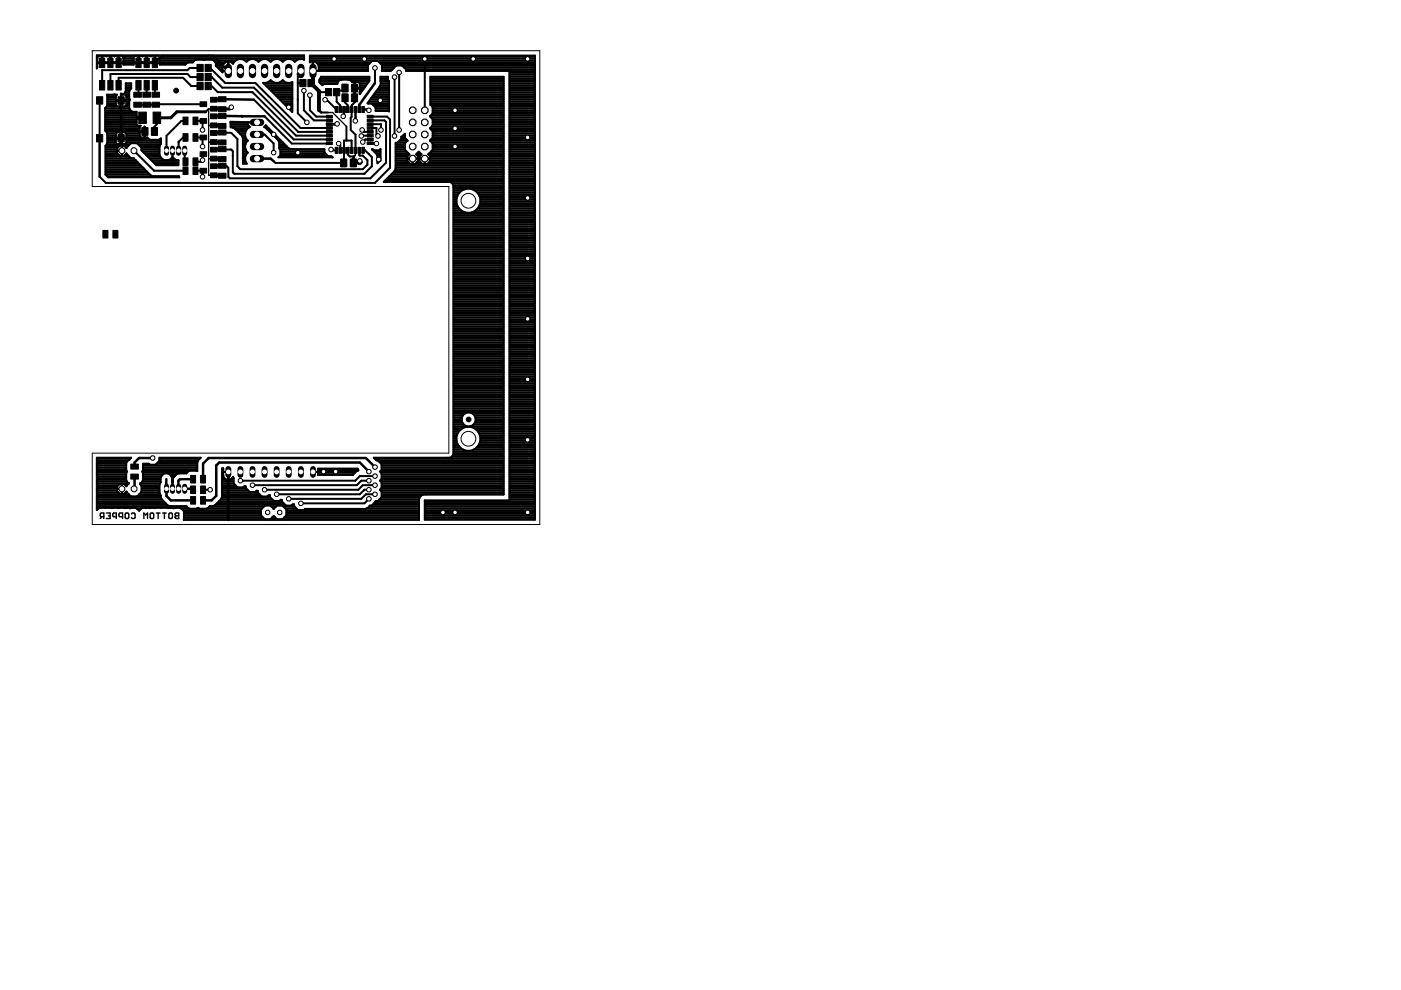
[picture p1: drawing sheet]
<svg xmlns="http://www.w3.org/2000/svg" width="297mm" height="210mm" viewBox="0 0 297 210" stroke-linecap="round" stroke-linejoin="round" font-family="sans-serif">
<g fill="#000" stroke="#000" stroke-width=".3">
<path d="M21.3 109v.4zM21.3 109.4l.1 .2zM21.4 108.8l-.1 .2zM21.4 109.6h.6zM21.6 109.6l-.3 .3zM22 108.8v1.1zM21.4 108.8h.6zM22.6 108.8h.7zM23.3 108.8v1.1zM22.6 109.9h.7zM23 109.4h.3zM23.9 109v.4z"/>
<path d="M23.9 109.4l.2 .2zM24.1 108.8l-.2 .2zM24.1 109.6h.6zM24.7 108.8v1.1zM24.1 108.8h.6zM25.2 109v.4zM25.2 109.4l.2 .2zM25.4 108.8l-.2 .2zM25.4 109.6h.6zM26 108.8v1.1zM25.4 108.8h.6zM26.5 109v.7z"/>
<path d="M26.7 108.8l-.2 .2zM26.7 108.8h.4zM26.5 109.7l.2 .2zM27.1 108.8l.2 .2zM26.7 109.9h.4zM27.3 109v.7zM27.3 109.7l-.2 .2zM28 108.8l-.1 .2zM28 108.8h.4zM27.9 109.7l.1 .2zM28.4 108.8l.2 .2zM28 109.9h.4z"/>
<path d="M28.6 109v.7zM28.6 109.7l-.2 .2zM30.5 108.8v1.1zM30.5 108.8l.4 .4zM31.3 108.8v1.1zM31.3 108.8l-.4 .4zM31.8 109v.7zM32 108.8l-.2 .2zM32 108.8h.4zM31.8 109.7l.2 .2zM32.4 108.8l.2 .2zM32 109.9h.4z"/>
<path d="M32.6 109v.7zM32.6 109.7l-.2 .2zM33.5 108.8v1.1zM33.1 108.8h.8zM34.9 108.8v1.1zM34.5 108.8h.7zM35.8 109v.7zM36 108.8l-.2 .2zM36 108.8h.4zM35.8 109.7l.2 .2zM36.4 108.8l.2 .2zM36 109.9h.4z"/>
<path d="M36.6 109v.7zM36.6 109.7l-.2 .2zM37.1 109v.2zM37.1 109.2l.2 .2zM37.1 109.6v.1zM37.1 109.7l.2 .2zM37.3 108.8l-.2 .2zM37.3 109.4l-.2 .2zM37.3 109.9h.6zM37.9 108.8v1.1zM37.3 108.8h.6zM37.3 109.4h.6z"/>
</g>
<g fill="#000" stroke="#000" stroke-width=".21">
<path d="M21.1 17.1h1.1v2h-1.1zM21.1 12.3h1.1v2h-1.1zM22.9 12.3h1.1v2h-1.1zM22.9 17.1h1.1v2h-1.1zM24.6 17.1h1.1v2h-1.1zM24.6 12.3h1.1v2h-1.1zM28.4 19.6h1.6v1h-1.6zM28.8 17.1h1.1v2h-1.1zM28.8 12.3h1.1v2h-1.1zM30.3 19.6h1.6v1h-1.6zM30.5 12.3h1.1v2h-1.1zM30.5 17.1h1.1v2h-1.1z"/>
<path d="M32.2 19.6h1.6v1h-1.6zM32.3 17.1h1.1v2h-1.1zM32.3 12.3h1.1v2h-1.1zM41.8 17.5h1.3v1.5h-1.3zM41.8 15.6h1.3v1.5h-1.3zM41.8 13.7h1.3v1.5h-1.3zM43.5 17.5h1.3v1.5h-1.3zM43.5 15.6h1.3v1.5h-1.3zM43.5 13.7h1.3v1.5h-1.3zM63.6 16.8h1.3v1.6h-1.3zM65.3 16.8h1.3v1.6h-1.3zM69 18.8h1.3v1.5h-1.3z"/>
<path d="M70.7 18.8h1.3v1.5h-1.3zM72.5 17.9h1.3v1.6h-1.3zM72.5 19.9h1.3v1.6h-1.3zM72.6 17.9h1v1.6h-1zM72.6 19.9h1.1v1.6h-1.1zM74.5 17.9h1.3v1.6h-1.3zM74.5 19.9h1.3v1.6h-1.3zM74.7 17.9h1v1.6h-1zM74.7 19.9h1.1v1.6h-1.1zM20.5 20.5h1.3v1.6h-1.3zM20.5 28.5h1.3v1.6h-1.3zM25 20.5h1.3v1.6h-1.3z"/>
<path d="M25 28.5h1.3v1.6h-1.3zM28.4 21.7h1.6v1h-1.6zM29.4 23.8h1.6v2.4h-1.6zM30.1 27.1h1.3v1.6h-1.3zM30.1 27.1h1.1v1.6h-1.1zM30.3 21.7h1.6v1h-1.6zM32.1 27.1h1.3v1.6h-1.3zM32.2 21.7h1.6v1h-1.6zM32.3 27.1h1v1.6h-1zM32.4 23.8h1.7v2.4h-1.7zM38.8 28.3h1.1v1.7h-1.1zM38.8 33.5h1.1v1.6h-1.1z"/>
<path d="M38.8 24.8h1.1v1.6h-1.1zM38.8 35.4h1.1v1.6h-1.1zM40.9 28.3h1.1v1.7h-1.1zM40.9 33.5h1.1v1.6h-1.1zM40.9 24.8h1.1v1.6h-1.1zM40.9 35.4h1.1v1.6h-1.1zM42.4 28.6h1.4v1.1h-1.4zM42.4 32.2h1.4v1h-1.4zM42.4 25.1h1.4v1h-1.4zM42.4 35.7h1.4v1h-1.4zM42.4 21.6h1.4v1h-1.4zM44.6 29.6h1.4v1h-1.4z"/>
<path d="M44.6 27.7h1.4v1h-1.4zM44.6 33.1h1.4v1h-1.4zM44.6 31.2h1.4v1h-1.4zM44.6 26.1h1.4v1h-1.4zM44.6 24.2h1.4v1h-1.4zM44.6 36.7h1.4v1h-1.4zM44.6 34.7h1.4v1.1h-1.4zM44.6 22.5h1.4v1.1h-1.4zM44.6 20.6h1.4v1.1h-1.4zM46.3 27.6h1.6v1h-1.6zM46.3 29.7h1.6v1h-1.6zM46.3 31.1h1.6v1.1h-1.6z"/>
<path d="M46.3 33.2h1.6v1.1h-1.6zM46.3 24h1.6v1.1h-1.6zM46.3 26.2h1.6v1h-1.6zM46.3 34.6h1.6v1.1h-1.6zM46.3 36.7h1.6v1.1h-1.6zM46.3 20.5h1.6v1.1h-1.6zM46.3 22.6h1.6v1.1h-1.6zM69.2 30.1h1.3v.5h-1.3zM69.2 29.3h1.3v.5h-1.3zM69.2 28.5h1.3v.5h-1.3zM69.2 27.7h1.3v.5h-1.3zM69.2 26.9h1.3v.5h-1.3z"/>
<path d="M69.2 26.1h1.3v.5h-1.3zM69.2 25.3h1.3v.5h-1.3zM69.2 24.4h1.3v.6h-1.3zM71.1 31.2h.5v1.3h-.5zM71.1 22.6h.5v1.3h-.5zM71.9 31.2h.5v1.3h-.5zM71.9 22.6h.5v1.3h-.5zM72.2 33.7h1.3v1.6h-1.3zM72.3 33.7h1.1v1.6h-1.1zM72.7 31.2h.5v1.3h-.5zM72.7 22.6h.5v1.3h-.5zM73.5 31.2h.5v1.3h-.5z"/>
<path d="M73.5 22.6h.5v1.3h-.5zM74.3 33.7h1.3v1.6h-1.3zM74.3 31.2h.5v1.3h-.5zM74.3 22.6h.5v1.3h-.5zM74.4 33.7h1.1v1.6h-1.1zM75.1 31.2h.5v1.3h-.5zM75.1 22.6h.5v1.3h-.5zM75.9 31.2h.6v1.3h-.6zM75.9 22.6h.6v1.3h-.6zM76.7 31.2h.6v1.3h-.6zM76.7 22.6h.6v1.3h-.6zM77.9 24.4h1.2v.6h-1.2z"/>
<path d="M77.9 25.3h1.2v.5h-1.2zM77.9 26.1h1.2v.5h-1.2zM77.9 26.9h1.2v.5h-1.2zM77.9 27.7h1.2v.5h-1.2zM77.9 28.5h1.2v.5h-1.2zM77.9 29.3h1.2v.5h-1.2zM77.9 30.1h1.2v.5h-1.2zM21.8 48.9h1.1v1.6h-1.1zM23.9 48.9h1.1v1.6h-1.1zM27.7 98.4h1.6v1.1h-1.6zM27.7 100.5h1.6v1.1h-1.6zM40.4 100.8h1.1v1.6h-1.1z"/>
<path d="M40.4 103h1.1v1.6h-1.1zM40.4 105.3h1.1v1.6h-1.1zM42.5 100.8h1.1v1.6h-1.1zM42.5 103h1.1v1.6h-1.1zM42.5 105.3h1.1v1.6h-1.1z"/>
<circle cx="64.4" cy="19.2" r=".5"/>
<circle cx="70.8" cy="12.5" r=".5"/>
<circle cx="77.3" cy="12.5" r=".5"/>
<circle cx="79.5" cy="14.4" r=".5"/>
<circle cx="83.7" cy="16.3" r=".5"/>
<circle cx="84.6" cy="15.4" r=".5"/>
<circle cx="90.1" cy="12.5" r=".5"/>
<circle cx="100.3" cy="12.5" r=".5"/>
<circle cx="111.9" cy="12.5" r=".5"/>
<circle cx="25.8" cy="32" r=".66"/>
<circle cx="28.4" cy="32" r=".66"/>
<circle cx="42.9" cy="27.6" r=".5"/>
<circle cx="42.9" cy="34" r=".5"/>
<circle cx="42.9" cy="31.1" r=".5"/>
<circle cx="42.9" cy="37.5" r=".5"/>
<circle cx="49" cy="22.7" r=".5"/>
<circle cx="58" cy="28.5" r=".5"/>
<circle cx="58" cy="32.4" r=".5"/>
<circle cx="61.2" cy="22.7" r=".5"/>
<circle cx="63.1" cy="32.4" r=".5"/>
<circle cx="65.1" cy="26" r=".5"/>
<circle cx="65.7" cy="20.2" r=".5"/>
<circle cx="68.9" cy="21.1" r=".5"/>
<circle cx="70.2" cy="31.7" r=".5"/>
<circle cx="71.5" cy="26.3" r=".5"/>
<circle cx="71.8" cy="30.4" r=".5"/>
<circle cx="72.8" cy="24.7" r=".5"/>
<circle cx="75.3" cy="25.6" r=".5"/>
<circle cx="76.3" cy="34.1" r=".5"/>
<circle cx="76.6" cy="28.8" r=".5"/>
<circle cx="76.8" cy="27.6" r=".5"/>
<circle cx="76.9" cy="30.1" r=".5"/>
<circle cx="78.2" cy="23.4" r=".5"/>
<circle cx="79.8" cy="30.4" r=".5"/>
<circle cx="80.1" cy="28.8" r=".5"/>
<circle cx="80.3" cy="33.8" r=".5"/>
<circle cx="80.6" cy="21.3" r=".5"/>
<circle cx="80.8" cy="27.6" r=".5"/>
<circle cx="83.7" cy="28.8" r=".5"/>
<circle cx="84.6" cy="27.6" r=".5"/>
<circle cx="87.5" cy="31.1" r=".76"/>
<circle cx="87.5" cy="23.4" r=".76"/>
<circle cx="87.5" cy="28.5" r=".76"/>
<circle cx="87.5" cy="33.6" r=".76"/>
<circle cx="87.5" cy="26" r=".76"/>
<circle cx="90.1" cy="26" r=".76"/>
<circle cx="90.1" cy="28.5" r=".76"/>
<circle cx="90.1" cy="33.6" r=".76"/>
<circle cx="90.1" cy="31.1" r=".76"/>
<circle cx="90.1" cy="23.4" r=".76"/>
<circle cx="96.5" cy="23.4" r=".5"/>
<circle cx="96.5" cy="31.1" r=".5"/>
<circle cx="96.5" cy="27.2" r=".5"/>
<circle cx="111.9" cy="29.1" r=".5"/>
<circle cx="111.9" cy="54.8" r=".5"/>
<circle cx="111.9" cy="42" r=".5"/>
<circle cx="111.9" cy="67.6" r=".5"/>
<circle cx="32.4" cy="97.1" r=".5"/>
<circle cx="68.6" cy="100" r=".5"/>
<circle cx="71.2" cy="100" r=".5"/>
<circle cx="78.2" cy="100" r=".5"/>
<circle cx="79.5" cy="99" r=".5"/>
<circle cx="111.9" cy="93.3" r=".5"/>
<circle cx="111.9" cy="80.4" r=".5"/>
<circle cx="25.8" cy="103.7" r=".66"/>
<circle cx="28.4" cy="103.7" r=".66"/>
<circle cx="44.6" cy="103.8" r=".5"/>
<circle cx="51" cy="101.9" r=".5"/>
<circle cx="53.5" cy="102.9" r=".5"/>
<circle cx="56.1" cy="103.8" r=".5"/>
<circle cx="56.7" cy="108.6" r=".5"/>
<circle cx="58.7" cy="104.8" r=".5"/>
<circle cx="59.3" cy="108.6" r=".5"/>
<circle cx="61.2" cy="105.8" r=".5"/>
<circle cx="63.8" cy="106.7" r=".5"/>
<circle cx="78.2" cy="103.8" r=".5"/>
<circle cx="78.2" cy="105.8" r=".5"/>
<circle cx="78.2" cy="101.9" r=".5"/>
<circle cx="79.5" cy="100.9" r=".5"/>
<circle cx="79.5" cy="102.9" r=".5"/>
<circle cx="79.5" cy="104.8" r=".5"/>
<circle cx="93.9" cy="108.6" r=".5"/>
<circle cx="96.5" cy="108.6" r=".5"/>
<circle cx="111.9" cy="108.6" r=".5"/>
</g>
<g fill="#000" stroke="#000" stroke-width=".21">
<path d="M19.6 10.8h94.8zM114.4 10.8v100.4zM19.6 10.8v28.7zM19.6 39.5h75.6zM19.6 96.1h75.6zM95.2 39.5v56.6zM19.6 96.1v15.1zM19.6 111.2h94.8z"/>
<circle cx="37.3" cy="19.2" r=".51"/>
<circle cx="99.4" cy="88.9" r=".51"/>
</g>
<g fill="#000" stroke="#000" stroke-width=".63">
<path d="M33.3 25h2.9zM36.2 25l1.3-1.3zM43.1 36v.2zM37.5 23.7h6.1zM45.4 37.2l1.7 .1zM45.4 33.7h1.7zM45.4 30.1l1.7 .1zM45.4 26.6l1.7 .1zM45.4 31.7l1.7-.1zM45.4 23.1l1.7 .1zM45.4 28.2l1.7-.1zM45.4 21.1l1.7-.1z"/>
<path d="M45.4 24.6h1.7zM45.4 35.2l1.7-.1zM47.1 23.2l1.6-.1zM49 22.7l-.3 .4z"/>
</g>
<path d="M44.2 33.6v3.6zM44.2 30.1v3.5zM44.2 26.6v3.5zM44.2 23.1v3.5zM44.2 23.1h1.2zM69.6 23.9h.9zM70.5 23.9l2.9 2.9zM75.3 33l.1-.1zM75.4 31.9v1z" fill="#000" stroke="#000" stroke-width=".28"/>
<path d="M44.2 37.2h1.1zM44.2 33.7h1.2zM44.2 30.1h1.2zM44.2 26.6h1.1z" fill="#000" stroke="#000" stroke-width=".32"/>
<g fill="#000" stroke="#000" stroke-width=".42">
<path d="M20.5 11.7v2.8zM20.5 11.7h44zM20.5 12h.2zM20.6 12.1v1.1zM20.6 13.2h1zM20.6 13.4v.9zM20.6 14.3l-.1 .2zM20.9 11.8l-.3 .3zM21.6 11.8v1.4zM20.9 11.8h.7zM21.6 13.2v.2zM20.6 13.4h1z"/>
<path d="M21.6 13.2h.1zM21.6 12.8h.1zM21.6 12.4h.1zM21.6 12h.1zM21.7 14.9h18.1zM21.7 14.9v3.2zM21.7 13.2v.2zM21.7 13.2h.7zM21.7 11.8v1.4zM22.4 13.2h.9zM21.7 13.4h.7zM21.7 11.8h.7z"/>
<path d="M22.4 11.8l.1 .2zM22.6 11.8l-.1 .2zM23.3 13.2v.2zM22.4 13.4h.9zM23.3 11.8v1.4zM22.6 11.8h.7zM23.3 13.2h.2zM23.3 12.8h.2zM23.3 12.4h.2zM23.3 12h.2zM23.4 15.7v2.4zM23.4 15.7h16.4z"/>
<path d="M23.5 13.2v.2zM23.5 13.2h.9zM23.5 11.8v1.4zM23.5 11.8h.7zM24.2 11.8l.1 .2zM24.4 11.8l-.1 .2zM23.5 13.4h.9zM24.4 13.2h.7zM25.1 13.2v.2zM24.4 13.4h.7zM25.1 11.8v1.4zM24.4 11.8h.7z"/>
<path d="M25.1 13.2h.1zM25.1 12.8h.1zM25.1 12.4h.1zM25.1 12h.1zM25.1 16.5h13.7zM25.1 16.5v1.6zM25.2 13.2v.2zM25.2 13.2h1zM25.2 11.8v1.4zM25.2 11.8h.7zM26.1 12h2.3zM26.2 13.4v.3z"/>
<path d="M25.2 13.4h1zM26.2 12.1v1.1zM25.9 11.8l.3 .3zM26.2 13.6h2.1zM26.2 13.2h2.1zM26.2 12.8h2.1zM26.2 12.4h2.1zM26.2 19.9l.3-.3zM26.7 19.3l-.2 .3zM26.5 19.6h.9zM26.7 17.7v1.6zM26.7 17.7h1.1z"/>
<path d="M26.7 19.2h.7zM26.7 18.9h1zM26.7 18.5h1.1zM26.7 18.1h1.1zM27.4 19.4v1.4zM27.5 19l-.1 .4zM27.8 17.7v1zM27.8 18.7l-.3 .3zM28.3 12.1v1.1zM28.3 13.2h1zM28.3 13.4v.3zM26.2 13.7h2.1z"/>
<path d="M28.6 11.8l-.3 .3zM29.3 11.8v1.4zM28.6 11.8h.7zM29.3 13.2v.2zM28.3 13.4h1zM29.3 13.2h.1zM29.3 12.8h.1zM29.3 12.4h.1zM29.3 12h.1zM29.4 13.2v.2zM29.4 13.2h.7zM29.4 11.8v1.4z"/>
<path d="M30.1 13.2h.9zM29.4 13.4h.7zM29.4 11.8h.7zM30.1 11.8l.1 .2zM30.4 11.8l-.2 .2zM31 13.2v.2zM30.1 13.4h.9zM31 11.8v1.4zM30.4 11.8h.6zM31 13.2h.2zM31 12.8h.2zM31 12.4h.2z"/>
<path d="M31 12h.2zM31.2 13.2v.2zM31.2 13.2h.9zM31.2 11.8v1.4zM31.2 11.8h.6zM31.8 11.8l.2 .2zM32.1 11.8l-.1 .2zM31.2 13.4h.9zM32.1 13.2h.7zM32.8 13.2v.2zM32.1 13.4h.7zM32.8 11.8v1.4z"/>
<path d="M32.1 11.8h.7zM32.8 13.2h.1zM32.8 12.8h.1zM32.8 12.4h.1zM32.8 12h.1zM32.9 13.2v.2zM32.9 13.2h1zM32.9 11.8v1.4zM32.9 11.8h.7zM33.8 12h30.7zM32.9 13.4h1zM33.9 12.1v1.1z"/>
<path d="M33.6 11.8l.3 .3zM33.9 13.4v.3zM33.9 13.6h5.5zM33.9 13.2h7zM33.9 12.8h7.4zM33.9 12.4h30.6zM38.8 16.5l1.8 1.7zM33.9 13.7h5.4zM39.6 13.4l-.3 .3zM39.8 15.7l.6 .6zM39.8 14.9l.4-.5zM39.6 13.4l.4-.2z"/>
<path d="M40.2 14.4h2.2zM40.4 16.3h1.3zM40.6 18.2h1.8zM40 13.2h.9zM40.9 13.1v.1zM41.2 12.8l-.3 .3zM41.2 12.8l.4-.1zM41.7 16.3h.7zM41.6 12.7h1.7zM44.1 14.4h.5zM44.1 18.2h.8zM44.6 14.4l3.2 3.2z"/>
<path d="M44.9 16.3l2.2 2.3zM44.9 18.2l1.3 1.3zM43.3 12.7h1.7zM45.3 12.8h4.7zM45 12.7l.3 .1zM45.3 12.8l.3 .3zM45.7 13.2h2.1zM45.8 13.5v.4zM45.6 13.1l.2 .4zM45.8 13.9h1.4zM45.8 13.6h1.6zM46.1 14.3h1.1z"/>
<path d="M46.2 19.5h7.3zM46.5 14.7h.7zM46.9 15.1h1.4zM47.1 18.6h6.7zM47.2 14v1zM47.2 15h1.1zM47.2 15.1v.2zM45.8 13.9l1.4 1.4zM47.4 13.6l-.2 .4zM47.7 13.2l-.3 .4zM47.8 17.6h6.4zM47.7 13.2l.5-.2z"/>
<path d="M48.3 13v2zM48.2 13h.1zM47.2 15.1h1.1zM48.5 13v2zM48.5 13h.1zM49 13.2h.6zM48.6 13l.5 .2zM49.1 13.2l.3 .3zM49.5 13.3l-.1 .2zM50 12.8l-.5 .5zM50 12.8l.6-.3zM50.6 12.5h.7z"/>
<path d="M51.3 12.5l.7 .3zM52 12.8h.5zM52 12.8l.3 .3zM52.5 12.8l-.2 .3zM52.5 12.8l.7-.3zM53.5 19.5l9.3 9.3zM53.8 18.6l9.4 9.4zM53.2 12.5h.7zM54.2 17.6l9.5 9.5zM53.9 12.5l.6 .3zM54.5 12.8h.6zM54.5 12.8l.3 .3z"/>
<path d="M55.1 12.8l-.3 .3zM55.1 12.8l.7-.3zM55.8 17.6h.7zM55.9 17.7h6.1zM56.3 18.1h5.7zM56.5 17.6l.6-.3zM55.8 12.5h.7zM56.7 18.5h5.3zM57 17.3h.8zM57.1 17.3l.3-.3zM56.5 12.5l.6 .3zM57.1 18.9h4.9z"/>
<path d="M57.1 12.8h.6zM57.4 17l.3 .3zM57.1 12.8l.3 .3zM57.5 19.2h4.5zM57.7 17.3l.6 .3zM57.7 12.8l-.3 .3zM57.8 19.6h4.2zM58.3 17.6h.7zM57.7 12.8l.6-.3zM59 17.6l.6-.3zM58.3 12.5h.7zM59.5 17.3h.8z"/>
<path d="M59.6 17.3l.3-.3zM59 12.5l.6 .3zM59.6 12.8h.6zM59.9 17l.3 .3zM59.6 12.8l.3 .3zM60.2 17.3l.7 .3zM60.2 12.8l-.3 .3zM60.9 17.6h.7zM60.2 12.8l.7-.3zM61.6 17.6l.4-.2zM60.9 12.5h.7zM62 17.4v.4z"/>
<path d="M62 17.8v3.1zM61.6 12.5l.6 .3zM62.2 12.8h.6zM62.2 12.8l.3 .3zM62.8 12.8l-.3 .3zM63.1 15.7v1.9zM63.1 17.6h1.1zM62.8 12.8l.6-.3zM63.4 12.5h.7zM64.4 19.2v4.2zM64.5 11.7v1zM64.1 12.5l.4 .2z"/>
<path d="M65.7 11.8v1.4zM65.7 11.8h47.7zM65.7 12.8h47.7zM65.7 12.4h47.7zM65.7 12h47.7zM65.7 13.2l.4-.2zM66.3 13v2zM66.1 13h.2zM66.4 17.5v.6zM66.4 13v2zM66.4 15h1.2zM66.4 13h.2z"/>
<path d="M66.9 13.2h11.7zM66.6 13l.5 .2zM67.4 13.6h10.9zM67.1 13.2l.3 .4zM67.5 13.9h10.5zM67.6 14v1zM67.4 13.6l.2 .4zM67.6 14.7h10.4zM67.6 14.3h10.4zM67.6 19.5h2.1zM67.7 16.9v.4zM67.7 16.9l.1-.1z"/>
<path d="M67.7 17.3h3.9zM67.7 17h4.4zM67.7 17.3l.1 .1zM68.1 16.3l-.3 .5zM67.9 16.6h10.4zM68 17.7h3.5zM68.1 16.3h10.2zM67.8 17.5l.5 .6zM68.5 17.9l-.2 .2zM68.5 17.9l.3-.1zM68.8 17.8h1.7zM71.4 19.2v.4z"/>
<path d="M71.4 19.2h1.7zM71.5 17.7v.1zM70.5 17.8h1zM71.7 17.3l-.2 .4zM71.9 17l-.2 .3zM71.9 17l.4-.1zM73.1 18.7v.5zM72.9 18.4l.3 .3zM72.4 16.9h1.4zM73.8 16.9h.2zM74.2 17h4.1zM74 16.9l.4 .1z"/>
<path d="M74.4 17l.2 .3zM74.6 17.3h3.6zM75.2 18.8v.7zM75.2 17.4v1.1zM74.7 17.4h.5zM75.3 18.8v1.1zM75.3 17.4v1.1zM75.3 19.9v.7zM75.3 18.6v.1zM75.3 18.6h.9zM75.3 17.4h.6zM75.3 18.7h.9z"/>
<path d="M76.3 19.7v.3zM76.3 18.8v.9zM76.3 17.7v.8zM76 17.4l.3 .3zM76.3 19.6h.2zM76.3 19.2h.5zM76.3 18.9h.8zM76.3 18.5h1zM76.3 18.1h1.3zM76.3 17.7h1.6zM78 13.8v1.2zM66.4 15h11.6z"/>
<path d="M78.3 16.3v.8zM78.3 17.1l-2 2.9zM78.9 12.9l-.9 .9zM79.5 14.4v3.2zM79.6 19.6h2.9zM79.8 19.2h2.7zM78.9 12.9h1.2zM80.1 18.9h2.4zM80.4 13.2h33zM80.4 18.5h2.1zM80.8 17.7l-.2 .4zM80.6 18.1h1.9z"/>
<path d="M80.7 16.3v.9zM80.7 16.3h1.5zM80.7 17h1.6zM80.7 16.6h1.5zM80.7 17.3h1.8zM80.7 17.7h1.8zM80.8 13.6h32.6zM80.7 17.2l.1 .5zM81 13.8v1.2zM80.1 12.9l.9 .9zM81 14.7h2.2zM81 14.3h2.6z"/>
<path d="M81 13.9h2.9zM82.2 16.3v.6zM82.2 16.9l.3 .3zM82.5 17.2v6.4zM80.9 15h1.9zM83 14.8l-.2 .2zM83.7 16.3v12.5zM84 13.9l-.9 .9zM84.6 15.4v12.2zM84 13.9h1.2zM85.3 13.9h28.1zM85.7 14.3h27.7z"/>
<path d="M86 14.7h27.4zM86.1 14.8v.2zM85.2 13.9l.9 .9zM90.1 12.5v10.9zM91.2 16.3h15.6zM91.2 19.6h15.6zM91.2 19.2h15.6zM91.2 18.9h15.6zM91.2 18.5h15.6zM91.2 18.1h15.6zM91.2 17.7h15.6zM91.2 17.3h15.6z"/>
<path d="M91.2 17h15.6zM91.2 16.6h15.6zM106.8 16.3v88.6zM86.1 15h21.9zM108 19.6h5.4zM108 19.2h5.4zM108 18.9h5.4zM108 18.5h5.4zM108 18.1h5.4zM108 17.7h5.4zM108 17.3h5.4zM108 17h5.4z"/>
<path d="M108 16.6h5.4zM108 16.2h5.4zM108 15.8h5.4zM108 15.5h5.4zM108 15.1h5.4zM113.4 11.8v98.4zM21.1 37.5l1.3 1.3zM21.1 21.3v8zM22.3 22.9v4.8zM22.3 27.6h7.3zM22.3 27.2h7.3zM22.3 26.8h7.4z"/>
<path d="M22.3 26.4h6.7zM22.3 26.1h6.7zM22.3 25.7h6.7zM22.3 25.3h6.7zM22.3 24.9h7.7zM22.3 24.5h6.7zM22.3 24.2h6.7zM22.3 23.8h6.7zM22.3 23.4h5.4zM22.3 23h5.1zM22.3 22.9l.3-.3zM22.4 30.9v6.1z"/>
<path d="M22.6 30.6l-.2 .3zM22.4 37h9.4zM22.4 36.6h9zM22.4 36.3h8.7zM22.4 35.9h8.3zM22.4 35.5h7.9zM22.4 35.1h7.5zM22.4 34.8h7.1zM22.4 34.4h6.8zM22.4 34h6.4zM22.4 33.6h6zM22.4 33.2h5.1z"/>
<path d="M22.4 32.9h2.8zM22.4 32.5h2.4zM22.4 32.1h2.4zM22.4 31.7h2.4zM22.4 31.3h2.5zM22.4 31h2.9zM22.4 38.8h57.1zM22.6 27.9h7.1zM22.8 30.3l-.2 .3zM22.3 27.7l.3 .3zM22.8 22.3l-.2 .3zM22.6 22.6h4.8z"/>
<path d="M22.6 20.1h1.6zM22.6 30.6h4.9zM22.8 28.3v2zM22.6 28l.2 .3zM22.8 20.3v2zM22.6 20.1l.2 .2zM22.8 37.4h15.1zM22.8 30.2h1.8zM22.8 29.8h1.8zM22.8 29.5h1.8zM22.8 29.1h1.8zM22.8 28.7h1.8z"/>
<path d="M22.8 28.3h1.8zM22.8 22.3h1.8zM22.8 21.9h1.8zM22.8 21.5h1.8zM22.8 21.1h1.8zM22.8 20.7h1.8zM22.8 20.4h1.8zM22.4 37l.5 .6zM24.2 20.1l.1-.1zM24.3 20l.1 .1zM24.4 20.1h.4zM24.6 20.3v.9z"/>
<path d="M24.6 21.2h.9zM24.6 21.4v.9zM24.6 22.3l.2 .2zM24.6 28.3v.9zM24.6 29.2h.9zM24.6 29.4v.9zM24.6 30.3l.2 .3zM24.8 31.5v.5zM24.8 32h1zM24.8 32v.4zM24.8 32.4l.6 .6zM24.6 20.3l.2-.2z"/>
<path d="M24.8 22.5h.7zM24.8 28.1l-.2 .2zM24.8 30.6h.7zM25.4 33h.4zM25.4 30.9l-.6 .6zM25.5 21.2v.2zM24.6 21.4h.9zM25.5 21.4v1.1zM25.5 21.4h.3zM25.5 28.1v1.1zM24.8 28.1h.7zM25.5 29.2v.2z"/>
<path d="M24.6 29.4h.9zM25.5 29.4v1.2zM25.5 29.4h.3zM25.5 30.2h.3zM25.5 29.8h.3zM25.5 29.5h.3zM25.5 29.1h.3zM25.5 28.7h.3zM25.5 28.3h.3zM25.5 22.3h.3zM25.5 21.9h.3zM25.5 21.5h.3z"/>
<path d="M25.8 21.4v1.1zM25.8 22.5h.7zM25.8 21.2v.2zM25.8 21.2h1zM25.8 29.2v.2zM25.8 29.2h1zM25.8 28.1v1.1zM25.5 29.2h.3zM25.8 29.4v1.2zM25.8 30.6h.7zM25.8 32v1zM25.8 33h.5z"/>
<path d="M25.8 30.9v1.1zM25.4 30.9h.4zM25.9 20l.3-.1zM26.1 20h1.3zM26.3 33l.5-.5zM25.8 30.9h.5zM26.4 31h.8zM26.5 32.9h.6zM26.5 22.5l.3-.2zM25.9 20h.6zM25.8 28.1h.7zM26.5 30.6l.3-.3z"/>
<path d="M26.8 28.3h2.8zM26.8 21.4v.9zM25.8 21.4h1zM26.8 20.3v.9zM26.5 20l.3 .3zM25.8 29.4h1zM26.8 28.3v.9zM26.5 28.1l.3 .2zM26.8 29.4v.9zM26.8 30.2h7.3zM26.8 29.8h7.3zM26.8 29.5h4.7z"/>
<path d="M26.8 29.1h3zM26.8 28.7h2.8zM26.8 22.3h.6zM26.8 21.9h.6zM26.8 21.5h.6zM26.8 21.1h.7zM26.8 20.7h.6zM26.8 20.4h.6zM26.8 32.6l.9 .9zM26.3 30.9l.5 .5zM27.4 20.8l.1 .3zM27.4 21.5v1.4z"/>
<path d="M27.4 22.9l.1 .4zM27.5 21.1l-.1 .4zM27.5 23.3l.3 .3zM27.7 33.5h.6zM27.7 30.4l-.9 .9zM27.8 23.6l.4 .1zM28.2 23.7h.8zM28.3 33.5l3.7 3.7zM28.4 32l4.3 4.2zM29 23.7v1.1zM29 24.8h1zM29 25.2v1.2z"/>
<path d="M29 26.4l.2 .2zM27.7 30.4h1.4zM29.2 22.2h1.9zM29.2 20.1h.2zM29.2 26.6h.6zM29.3 30.6h4.7zM29.4 18.1v2zM29.6 26.9v.8zM29.6 28v.9zM29.6 28.9l.3 .2zM29.7 31h4.2zM29.7 27.8h.9z"/>
<path d="M29.8 26.6l-.2 .3zM29.9 29.1h.7zM30 31.3v.6zM29.1 30.4l.9 .9zM30 31.7h3.8zM30 31.3h3.8zM30 24.8v.4zM29 25.2h1zM30.2 32.1h3.6zM29.7 27.9h.9zM30.6 32.5h3.2zM30.6 28v1.1z"/>
<path d="M30.6 26.8v.9zM30.6 26.8l.1 .2zM30.7 28v1.1zM30.7 29.1h.2zM30.7 27v.7zM30.9 29.1h.3zM31 32.9h2.8zM31.1 22.2h1.3zM31.1 18.1v2zM31.3 29.2l.2 .3zM31.4 33.2h2.6zM31.5 29.5l.4 .2z"/>
<path d="M31.7 33.6h2.6zM31.9 29.7h1.7zM32 37.2l.4 .2zM32.1 34h5.7zM32.4 22.2h.6zM32.4 22.1h10.7zM32.4 37.4h.5zM32.5 34.4h5.3zM32.7 36.2h6.6zM32.7 26.9v1zM32.8 18.1v2zM32.9 34.8h4.9z"/>
<path d="M32.9 37.4h5zM32.8 20.1h.2zM30 31.9l3.1 3.1zM33.3 25h1zM33.3 26.4l-.6 .5zM33.3 25v1.4zM33.6 29.7l.4-.2zM33.8 31.1v1.7zM33.8 32.8l.2 .5zM34 29.5l.1-.2zM34 29.5h.1zM34 30.6l-.2 .5z"/>
<path d="M34 33.3l.5 .5zM34.1 29.3v1.2zM34.1 30.5l-.1 .1zM34.5 33.8l.5 .2zM35 34h.6zM35.3 28.8l3.2-3.2zM35.3 28.8v3.1zM35.6 34l.6-.2zM36.2 33.8l.2-.3zM36.3 33.6h.6zM36.4 33.5h.2zM36.6 33.3v.2z"/>
<path d="M36.6 33.5h.1zM36.6 31.9v2.7zM36.7 33.5l.3 .3zM37 33.8l.6 .2zM37.6 34h.2zM37.8 34v1zM33.1 35h4.7zM37.9 30.1l.9-1zM37.9 30.1v1.8zM37.9 37.4l.1 .2zM22.9 37.6h15.1zM38.5 25.6h.8z"/>
<path d="M38.8 29.1h.5zM39.2 31.9v2zM39.2 33.9h.1zM39.3 33.9v.4zM41.4 36.2h1.1zM41.4 34.3h1.2zM41.4 25.6h1.2zM42.6 25.6h.5zM42.9 29.7v1.4zM43.1 29.1l-.2 .6zM42.9 33.2v.8zM43.1 32.7l-.2 .5z"/>
<path d="M42.9 34l-.3 .3zM42.9 26v1.6zM42.6 25.6l.3 .4zM42.9 36.7v.8zM43.1 36.2l-.2 .5zM42.5 36.2l.4 .5zM41.4 29.1h1.7zM44.2 23.1l-.6 .6zM47.1 31.7h1.9zM47.1 35.2h1zM48.1 35.2l.3 .4zM48.4 37.5l.3 .3z"/>
<path d="M48.4 35.6v1.9zM48.7 37.8h29.8zM48.9 25.8l2.1 .1zM48.9 26v1zM48.9 25.8v.2zM48.9 26.8h4zM48.9 26.4h3.7zM48.9 26.1h3.6zM47.1 28.1l1.9 .1zM49 31.7l.4 .3zM48.9 27h.1zM49 27h.3z"/>
<path d="M49.4 33v3.5zM49.4 36.5l.3 .4zM49.4 32v1zM49.3 27l.2 .1zM49.7 36.9h27.3zM49.5 27.1l.2 .1zM49.7 27.2h2.9zM49.7 27.2l.2 .1zM50.1 27.6h2.1zM49 28.2l1.3 1.3zM50.3 29.5v5.7zM50.5 27.9h1.6z"/>
<path d="M50.3 35.2l.4 .4zM50.8 28.3h1.2zM51 35.9h25.2zM50.7 35.6l.3 .3zM49.9 27.3l1.1 1.2zM51.1 25.9h.4zM51.2 28.7h.8zM51 28.5l.3 .3zM51.4 29.1h.7zM51.5 29.2v5.5zM51.3 28.8l.2 .4zM51.5 34.4h.6z"/>
<path d="M51.5 34h.5zM51.5 33.6h.5zM51.5 33.2h.5zM51.5 32.9h.7zM51.5 32.5h.9zM51.5 32.1h.8zM51.5 31.7h.6zM51.5 31.3h.5zM51.5 31h.5zM51.5 30.6h.5zM51.5 30.2h.7zM51.5 29.8h1z"/>
<path d="M51.5 29.5h.7zM51.5 25.9h2.9zM52 28.2v.7zM52 28.9l.2 .6zM52 30.7v.7zM52 31.4l.2 .7zM52 33.3v.7zM52 34l.2 .6zM52.2 27.5l-.2 .7zM52.2 29.5l.3 .3zM52.2 30.1l-.2 .6zM52.2 32.1l.3 .3z"/>
<path d="M52.2 32.7l-.2 .6zM52.2 34.6l.1 .1zM51.5 34.7h.8zM52.5 26v.2zM52.5 26.2l.2 .4zM52.2 30.1l.3-.3zM52.5 32.4l-.3 .3zM52.7 26.6l.3 .3zM52.2 27.5l.5-.5zM52.7 27l.3-.1zM53.8 21.1l8.5 8.5zM52.5 26h1.9z"/>
<path d="M54.5 28.5h1.6zM56 26.9l.3-.3zM56.1 24.7l5.8 5.7zM56.1 28.5l.3 .3zM56.1 26.8h.5zM56 26.9l.3 .1zM56.3 26.6l4.9 4.8zM56.4 27.2h.6zM56.4 28.8l1.6 1.6zM56.3 27l.4 .5zM56.8 27.6h.5zM56.8 27.5l.3 .3z"/>
<path d="M57.2 27.9h.5zM57.1 27.8l.3 .4zM57.6 28.3h.5zM58 28.7h.5zM58 30.4v2zM58.2 20h3.8zM58.3 29.1h.5zM58.1 34.2l.3 .3zM58.6 20.4h3.4zM58.7 29.5h.5zM59 20.7h3zM57.4 28.2l1.6 1.6z"/>
<path d="M59 33.4l.5-.4zM59.1 29.8h.5zM59.2 33.2h11.2zM59.2 30.7v.8zM59.2 30.2v.5zM59 29.8l.2 .4zM59.2 31.3h1.9zM59.2 31h1.5zM59.2 30.6h1.1zM59.2 30.2h.8zM59.4 21.1h2.6zM59.4 31.7h9.4z"/>
<path d="M59.5 31.8v1.2zM59.2 31.5l.3 .3zM59.5 32.9h9.8zM59.5 32.5h9.4zM59.5 32.1h9.3zM59.7 21.5h2.3zM60.1 21.9h1.9zM60.5 22.3h1.5zM60.9 22.6h1.1zM61.2 31.4l.4 .2zM61.3 23h.7zM61.6 31.6h.5z"/>
<path d="M61.6 23.4h.4zM61.9 30.4h7.9zM62 20.9v2.8zM55.8 17.6l6.2 6.1zM62.1 31.6h6.7zM62.3 29.6h7.5zM62.8 28.8h7zM63.1 17.6v3.5zM63.1 21.1v2.9zM63.2 28h6.6zM63.7 27.1h6.1zM64.4 23.4l2.2 2.1z"/>
<path d="M63.1 24l2 2zM65.7 23.4l1.4 1.3zM65.7 20.2v3.2zM66.6 25.5h3.2zM67.1 24.7h2.7zM68.1 23.9h1.5zM68.8 32.3l.8 .8zM68.8 31.6v.7zM68.9 21.1h.4zM69.3 21.1l2 2.1zM69.6 33.1h.7zM70.3 33.1l.2 .3z"/>
<path d="M70.4 31.9h.9zM70.2 31.7l.2 .2zM59 33.4h11.5zM71.4 19.6v2zM72.1 30.8v1.1zM71.8 30.4l.3 .4zM72.1 22.3v.9zM71.4 21.6l.7 .7zM72.3 34.4l.6 .1zM58.4 34.5h14.5zM72.9 29.8v2.1zM72.9 31.9v2.6z"/>
<path d="M73.2 20.7v1zM73.2 21.7l.5 .6zM73.4 26.8v3zM73.4 29.8h1.1zM72.9 29.8h.5zM73.7 22.3v.9zM73.7 31.9v.9zM73.7 32.8l.4 .4zM74.5 24.8l-.1 .2zM74.4 25v2.6zM74.5 29.8v2.1zM74.5 22.4v.8z"/>
<path d="M74.5 22.4l.8-.8zM74.5 23.2v1.6zM74.9 33.5v.9zM74.9 33.5h.1zM74.9 34.4h.1zM74.9 34h.1zM74.9 33.6h.1zM74.1 33.2h.9zM75 34.5h.9zM75 33.5v.9zM75 33.2v1.3zM75.1 33.2l.2-.2z"/>
<path d="M75.2 18.7v2zM75.2 19.5v1.1zM75.3 20.9v.7zM75.2 20.7l.1 .2zM75.4 28.6v3.3zM74.4 27.6l1 1zM75 34.6h.9zM76 34.2v.2zM76 34.4h.6zM76.1 34.2h.3zM76.2 31.9v1zM76.2 35.9h.7z"/>
<path d="M76.2 32.9l.1 .1zM76 34.7h.4zM76.4 34.2l.3 .2zM76.6 28.8h1.9zM76.7 34.4l-.3 .3zM76.8 27.6l.4 .4zM76.3 33h.6zM76.9 35.9l1-1zM76.9 30.1l.6-.5zM77 36.9h.3zM77.2 28h1.3zM78.8 35.2l-1.5 1.7z"/>
<path d="M77 31.9h.4zM77.5 29.6h1zM76.9 33l1 1zM77.9 34v.9zM80.6 18.1l-2.7 3.8zM78 21.9h4.5zM77.9 21.9h.1zM77.4 31.9l.8 .8zM78.2 21.5h4.3zM78.5 21.1h4zM78.5 37.8l3.4-3.3zM78.7 20.7h3.8z"/>
<path d="M78 21.9h.8zM78.2 32.7l.6 .6zM78.8 33.3v1.9zM78.8 31.7h.2zM78.9 31.7h.2zM79 31.7l.2 .2zM79 20.4h3.5zM79.1 22.3h3.4zM79.2 31.9h1.2zM79.3 20h3.2zM79.3 32.1h1.4zM79.5 22.6h3z"/>
<path d="M82.7 35.6l-3.2 3.2zM78.9 31.7l.6 .6zM78.8 21.9l.9 .9zM79.7 22.8v.7zM79.7 23.4h2.8zM79.7 23h2.8zM79.7 32.5h1zM78.5 27.1h1.3zM79.8 27.1v1.4zM79.5 32.3l.4 .4zM79.9 32.9h.8zM79.9 32.7l.1 .4z"/>
<path d="M80 33.1v1.5zM80 34.4h.3zM80 34h.7zM80 33.6h.7zM80 33.2h.7zM79.8 28.5l.3 .3zM80.4 31.9l.3-.3zM80.5 31.7h.2zM80.7 31.6v2.4zM80 34.6l.7-.6zM78.5 26.3h2.3zM80.8 26.3v1.3z"/>
<path d="M81.4 38.6l2.3-2.4zM81.4 38.5h25.4zM78.5 25.5h3zM81.8 38.2h25zM79.7 23.5h2.1zM81.9 25.8v8.7zM81.5 25.5l.4 .3zM78.5 24.7h3.6zM82.1 37.8h24.7zM81.8 23.5h.5zM82.3 23.5l.2 .1zM82.5 37.4h24.3z"/>
<path d="M82.7 25.4v10.2zM82.1 24.7l.6 .7zM82.9 37h23.9zM83.3 36.6h23.5zM83.7 36.3h23.1zM83.9 35.8l-.2 .4zM83.8 35.9h23zM83.9 35.3v.5zM83.9 30.3v5zM83.9 30.3h.3zM83.9 35.5h22.9zM83.9 35.1h22.9z"/>
<path d="M83.9 34.8h3.1zM83.9 34.4h2.7zM83.9 34h2.5zM83.9 33.6h3.6zM83.9 33.2h2.5zM83.9 32.9h2.8zM83.9 32.5h2.7zM83.9 32.1h2.3zM83.9 31.7h1.9zM83.9 31.3h1.9zM83.9 31h1.9zM83.9 30.6h1.9z"/>
<path d="M84.2 30.3l.9-.9zM84.3 30.2h1.7zM84.7 29.8h1.7zM85.1 29.5h1zM85.1 29v.4zM85.1 29h.1zM85.1 29.1h.7zM85.2 29l.6-.6zM85.5 28.7h.3zM85.8 28.4v.8zM85.8 29.2l.6 .6zM85.8 30.4v1.4z"/>
<path d="M85.8 31.8l1 .9zM86.4 33.2v.4zM86.4 33.6h1.1zM86.4 33.7v.4zM86.4 34.1l.6 .7zM86.4 29.8l-.6 .6zM86.8 32.7l-.4 .5zM87 34.8h.5zM86.4 33.7h1.1zM87.5 33.7v1.1zM87.5 34.8h.5zM87.5 33.6h1.2z"/>
<path d="M87.5 33.6h2.5zM88 34.8l.7-.7zM88 34.8h1.6zM88.2 32.7l.6-.5zM88.4 32.9h.8zM88.4 34.4h.8zM88.5 32.5h.6zM88.7 33.7v.4zM87.5 33.7h1.2zM88.7 33.2v.4zM88.2 32.7l.5 .5zM88.7 34h.2z"/>
<path d="M88.7 33.2h.2zM88.8 32.2l.6 .5zM88.9 33.2v.4zM88.9 33.6h1.1zM88.9 33.7v.4zM88.9 34.1l.7 .7zM89.4 32.7l-.5 .5zM89.6 34.8h.4zM88.9 33.7h1.1zM90 33.7v1.1zM90.1 33.7v1.1zM90.1 34.8h.5z"/>
<path d="M90.1 33.6h1.1zM90.1 33.6h16.7zM91.2 34.1l-.6 .7zM90.6 34.8h16.2zM90.8 32.7l.9-.9zM90.9 32.9h15.9zM91 34.4h15.8zM91 32.5h15.8zM91.7 29.2l-.6 .6zM91.7 26.6l-.6 .6zM91.1 24.7l.6-.6zM91.2 29.8h15.6z"/>
<path d="M91.2 27.2h15.6zM91.2 33.7v.4zM90.1 33.7h1.1zM91.2 33.2v.4zM90.8 32.7l.4 .5zM91.2 34h15.6zM91.2 33.2h15.6zM91.2 16.3v5.9zM91.2 21.9h15.6zM91.2 21.5h15.6zM91.2 21.1h15.6zM91.2 20.7h15.6z"/>
<path d="M91.2 20.4h15.6zM91.2 20h15.6zM91.3 24.5h15.5zM91.3 22.3h15.5zM91.4 32.1h15.4zM91.4 24.9h15.4zM91.5 29.5h15.3zM91.5 27.6h15.3zM91.6 30.2h15.2zM91.6 26.8h15.2zM91.7 24.2h15.1zM91.7 22.6h15.1z"/>
<path d="M91.7 30.4v1.4zM91.1 29.8l.6 .6zM91.7 27.8v1.4zM91.1 27.2l.6 .6zM91.7 25.3v1.3zM91.1 24.7l.6 .6zM91.7 22.7v1.4zM91.2 22.2l.5 .5zM91.7 31.7h15.1zM91.7 31.3h15.1zM91.7 31h15.1zM91.7 30.6h15.1z"/>
<path d="M91.7 29.1h15.1zM91.7 28.7h15.1zM91.7 28.3h15.1zM91.7 27.9h15.1zM91.7 26.4h15.1zM91.7 26.1h15.1zM91.7 25.7h15.1zM91.7 25.3h15.1zM91.7 23.8h15.1zM91.7 23.4h15.1zM91.7 23h15.1zM81.4 38.6h14z"/>
<path d="M95.4 38.6l.3 .1zM95.9 38.9h10.9zM95.7 38.7l.3 .3zM96.1 39.3h10.7zM96.1 39.3v.4zM96 39l.1 .3zM96.1 39.7h10.7zM108 39.7h5.4zM108 39.3h5.4zM108 38.9h5.4zM108 38.5h5.4zM108 38.2h5.4z"/>
<path d="M108 37.8h5.4zM108 37.4h5.4zM108 37h5.4zM108 36.6h5.4zM108 36.3h5.4zM108 35.9h5.4zM108 35.5h5.4zM108 35.1h5.4zM108 34.8h5.4zM108 34.4h5.4zM108 34h5.4zM108 33.6h5.4z"/>
<path d="M108 33.2h5.4zM108 32.9h5.4zM108 32.5h5.4zM108 32.1h5.4zM108 31.7h5.4zM108 31.3h5.4zM108 31h5.4zM108 30.6h5.4zM108 30.2h5.4zM108 29.8h5.4zM108 29.5h5.4zM108 29.1h5.4z"/>
<path d="M108 28.7h5.4zM108 28.3h5.4zM108 27.9h5.4zM108 27.6h5.4zM108 27.2h5.4zM108 26.8h5.4zM108 26.4h5.4zM108 26.1h5.4zM108 25.7h5.4zM108 25.3h5.4zM108 24.9h5.4zM108 24.5h5.4z"/>
<path d="M108 24.2h5.4zM108 23.8h5.4zM108 23.4h5.4zM108 23h5.4zM108 22.6h5.4zM108 22.3h5.4zM108 21.9h5.4zM108 21.5h5.4zM108 21.1h5.4zM108 20.7h5.4zM108 20.4h5.4zM108 20h5.4z"/>
<path d="M96.1 59.7h10.7zM96.1 59.4h10.7zM96.1 59h10.7zM96.1 58.6h10.7zM96.1 58.2h10.7zM96.1 57.8h10.7zM96.1 57.5h10.7zM96.1 57.1h10.7zM96.1 56.7h10.7zM96.1 56.3h10.7zM96.1 55.9h10.7zM96.1 55.6h10.7z"/>
<path d="M96.1 55.2h10.7zM96.1 54.8h10.7zM96.1 54.4h10.7zM96.1 54.1h10.7zM96.1 53.7h10.7zM96.1 53.3h10.7zM96.1 52.9h10.7zM96.1 52.5h10.7zM96.1 52.2h10.7zM96.1 51.8h10.7zM96.1 51.4h10.7zM96.1 51h10.7z"/>
<path d="M96.1 50.7h10.7zM96.1 50.3h10.7zM96.1 49.9h10.7zM96.1 49.5h10.7zM96.1 49.1h10.7zM96.1 48.8h10.7zM96.1 48.4h10.7zM96.1 48h10.7zM96.1 47.6h10.7zM96.1 47.2h10.7zM96.1 46.9h10.7zM96.1 46.5h10.7z"/>
<path d="M96.1 46.1h10.7zM96.1 45.7h10.7zM96.1 45.4h10.7zM96.1 45h2.4zM96.1 44.6h1.6zM96.1 44.2h1.3zM96.1 43.8h1zM96.1 43.5h.8zM96.1 43.1h.7zM96.1 42.7h.7zM96.1 42.3h.7zM96.1 42h.7z"/>
<path d="M96.1 41.6h.9zM96.1 41.2h1zM96.1 40.8h1.4zM96.1 40.4h1.7zM96.1 40h2.6zM96.8 42.1v1zM96.8 43.1l.4 .9zM97.2 41.1l-.4 1zM97.2 44l.7 .7zM97.9 40.4l-.7 .7zM97.9 44.7l.9 .4zM97.9 40.4l.9-.4z"/>
<path d="M98.8 45.1h1zM98.8 40h1zM99.8 45.1l1-.4zM99.9 40h6.9zM100.1 45h6.7zM99.8 40l1 .4zM100.8 44.7l.7-.7zM100.8 40.4h6zM100.9 44.6h5.9zM101.2 40.8h5.6zM101.2 44.2h5.6zM100.8 40.4l.7 .7z"/>
<path d="M101.9 43.1l-.4 .9zM101.5 41.2h5.3zM101.5 43.8h5.3zM101.6 41.6h5.2zM101.7 43.5h5.1zM101.8 42h5zM101.8 43.1h5zM101.9 42.1v1zM101.5 41.1l.4 1zM101.9 42.7h4.9zM101.9 42.3h4.9zM108 59.7h5.4z"/>
<path d="M108 59.4h5.4zM108 59h5.4zM108 58.6h5.4zM108 58.2h5.4zM108 57.8h5.4zM108 57.5h5.4zM108 57.1h5.4zM108 56.7h5.4zM108 56.3h5.4zM108 55.9h5.4zM108 55.6h5.4zM108 55.2h5.4z"/>
<path d="M108 54.8h5.4zM108 54.4h5.4zM108 54.1h5.4zM108 53.7h5.4zM108 53.3h5.4zM108 52.9h5.4zM108 52.5h5.4zM108 52.2h5.4zM108 51.8h5.4zM108 51.4h5.4zM108 51h5.4zM108 50.7h5.4z"/>
<path d="M108 50.3h5.4zM108 49.9h5.4zM108 49.5h5.4zM108 49.1h5.4zM108 48.8h5.4zM108 48.4h5.4zM108 48h5.4zM108 47.6h5.4zM108 47.2h5.4zM108 46.9h5.4zM108 46.5h5.4zM108 46.1h5.4z"/>
<path d="M108 45.7h5.4zM108 45.4h5.4zM108 45h5.4zM108 44.6h5.4zM108 44.2h5.4zM108 43.8h5.4zM108 43.5h5.4zM108 43.1h5.4zM108 42.7h5.4zM108 42.3h5.4zM108 42h5.4zM108 41.6h5.4z"/>
<path d="M108 41.2h5.4zM108 40.8h5.4zM108 40.4h5.4zM108 40h5.4zM96.1 79.8h10.7zM96.1 79.4h10.7zM96.1 79h10.7zM96.1 78.7h10.7zM96.1 78.3h10.7zM96.1 77.9h10.7zM96.1 77.5h10.7zM96.1 77.2h10.7z"/>
<path d="M96.1 76.8h10.7zM96.1 76.4h10.7zM96.1 76h10.7zM96.1 75.6h10.7zM96.1 75.2h10.7zM96.1 74.9h10.7zM96.1 74.5h10.7zM96.1 74.1h10.7zM96.1 73.7h10.7zM96.1 73.4h10.7zM96.1 73h10.7zM96.1 72.6h10.7z"/>
<path d="M96.1 72.2h10.7zM96.1 71.8h10.7zM96.1 71.5h10.7zM96.1 71.1h10.7zM96.1 70.7h10.7zM96.1 70.3h10.7zM96.1 70h10.7zM96.1 69.6h10.7zM96.1 69.2h10.7zM96.1 68.8h10.7zM96.1 68.4h10.7zM96.1 68.1h10.7z"/>
<path d="M96.1 67.7h10.7zM96.1 67.3h10.7zM96.1 66.9h10.7zM96.1 66.5h10.7zM96.1 66.2h10.7zM96.1 65.8h10.7zM96.1 65.4h10.7zM96.1 65h10.7zM96.1 64.7h10.7zM96.1 64.3h10.7zM96.1 63.9h10.7zM96.1 63.5h10.7z"/>
<path d="M96.1 63.1h10.7zM96.1 62.8h10.7zM96.1 62.4h10.7zM96.1 62h10.7zM96.1 61.6h10.7zM96.1 61.3h10.7zM96.1 60.9h10.7zM96.1 60.5h10.7zM96.1 60.1h10.7zM108 79.8h5.4zM108 79.4h5.4zM108 79h5.4z"/>
<path d="M108 78.7h5.4zM108 78.3h5.4zM108 77.9h5.4zM108 77.5h5.4zM108 77.2h5.4zM108 76.8h5.4zM108 76.4h5.4zM108 76h5.4zM108 75.6h5.4zM108 75.2h5.4zM108 74.9h5.4zM108 74.5h5.4z"/>
<path d="M108 74.1h5.4zM108 73.7h5.4zM108 73.4h5.4zM108 73h5.4zM108 72.6h5.4zM108 72.2h5.4zM108 71.8h5.4zM108 71.5h5.4zM108 71.1h5.4zM108 70.7h5.4zM108 70.3h5.4zM108 70h5.4z"/>
<path d="M108 69.6h5.4zM108 69.2h5.4zM108 68.8h5.4zM108 68.4h5.4zM108 68.1h5.4zM108 67.7h5.4zM108 67.3h5.4zM108 66.9h5.4zM108 66.5h5.4zM108 66.2h5.4zM108 65.8h5.4zM108 65.4h5.4z"/>
<path d="M108 65h5.4zM108 64.7h5.4zM108 64.3h5.4zM108 63.9h5.4zM108 63.5h5.4zM108 63.1h5.4zM108 62.8h5.4zM108 62.4h5.4zM108 62h5.4zM108 61.6h5.4zM108 61.3h5.4zM108 60.9h5.4z"/>
<path d="M108 60.5h5.4zM108 60.1h5.4zM20.5 97h7.3zM20.5 99.9h6.3zM20.5 99.5h6.3zM20.5 99.1h6.3zM20.5 98.7h6.3zM20.5 98.3h6.3zM20.5 98h6.4zM20.5 97.6h6.7zM20.5 97.2h7.1zM26.8 98.2v1.5z"/>
<path d="M26.8 99.7l.1 .3zM26.9 100l-.1 .3zM26.9 97.9l-.1 .3zM27.2 97.6l-.3 .3zM27.2 97.6l.3-.1zM27.5 97.4v.1zM27.8 97l-.3 .4zM30.3 99.7l-.1 .3zM30.2 99.9h9.9zM30.3 98.3v1.4zM30.3 98.3h1.3zM30.3 99.5h11.5z"/>
<path d="M30.3 99.1h11.5zM30.3 98.7h11.5zM31.6 98.3l.2 .2zM31.8 98.5h1.2zM33 98.5l.8-.8zM33.2 98.3h8.6zM33.5 98h8.3zM33.8 97v.7zM33.8 97h8.8zM33.8 97.6h8.2zM33.8 97.2h8.6zM39.6 100.2l.3-.2z"/>
<path d="M39.9 100l.3-.2zM40.2 99.8h1.5zM41.8 98v1.9zM41.7 99.8l.1 .1zM42 97.6l-.2 .4zM42.4 97.2l-.4 .4zM42.4 97.2l.2-.2zM47.1 99.3h.2zM47.1 99.9h.2zM47.1 99.5h.2zM47.3 99.3v.8zM67.4 99.4h8.4z"/>
<path d="M67.4 99.9h8.3zM67.4 99.5h8.5zM75.6 99.9l-.8 .8zM75.8 99.4l.2 .2zM76 99.6v.2zM75.6 99.9l.4-.1zM79.2 97h15.8zM79.4 97.2h27.4zM79.2 97l.6 .6zM79.8 97.6h27zM79.8 97.6h.3zM80.5 98h26.3z"/>
<path d="M80.6 100l.3-.4zM80.7 99.9h26.1zM80.8 98.3h26zM80.9 98.4v1.2zM80.1 97.6l.8 .8zM80.9 99.5h25.9zM80.9 99.1h25.9zM80.9 98.7h25.9zM95 97h.4zM95.4 97l.3-.1zM96 96.6l-.3 .3zM95.8 96.8h11z"/>
<path d="M96.1 96.3l-.1 .3zM96.1 96.5h10.7zM96.1 39.7v56.6zM96.1 96.1h10.7zM96.1 95.7h10.7zM96.1 95.3h2.1zM96.1 94.9h1.5zM96.1 94.6h1.1zM96.1 94.2h.9zM96.1 93.8h.8zM96.1 93.4h.7zM96.1 93h.7z"/>
<path d="M96.1 92.7h.7zM96.1 92.3h.8zM96.1 91.9h.9zM96.1 91.5h1.1zM96.1 91.1h1.5zM96.1 90.8h2zM96.1 90.4h2.9zM96.1 90h2.3zM96.1 89.6h2zM96.1 89.3h1.8zM96.1 88.9h1.8zM96.1 88.5h1.8z"/>
<path d="M96.1 88.1h2zM96.1 87.7h2.4zM96.1 87.4h10.7zM96.1 87h10.7zM96.1 86.6h10.7zM96.1 86.2h10.7zM96.1 85.9h10.7zM96.1 85.5h10.7zM96.1 85.1h10.7zM96.1 84.7h10.7zM96.1 84.3h10.7zM96.1 84h10.7z"/>
<path d="M96.1 83.6h10.7zM96.1 83.2h10.7zM96.1 82.8h10.7zM96.1 82.4h10.7zM96.1 82.1h10.7zM96.1 81.7h10.7zM96.1 81.3h10.7zM96.1 80.9h10.7zM96.1 80.6h10.7zM96.1 80.2h10.7zM96.8 92.5v1zM96.8 93.5l.4 1z"/>
<path d="M97.2 91.6l-.4 .9zM97.2 94.5l.7 .7zM97.9 90.9l-.7 .7zM97.9 95.2l.9 .4zM97.9 88.6v.6zM97.9 89.2l.2 .6zM98.1 88.1l-.2 .5zM98.1 89.8l.4 .4zM98.5 87.7l-.4 .4zM98.5 90.2l.6 .2zM97.9 90.9l.9-.4zM98.8 95.6h1z"/>
<path d="M98.5 87.7l.6-.2zM99.1 90.4h.6zM99.1 87.5h.6zM99.7 90.4l.5-.2zM99.7 90.4h7.1zM98.8 90.5h1zM99.8 95.6l1-.4zM99.7 87.5l.5 .2zM100.2 90.2l.4-.4zM100.3 87.7h6.5zM100.4 90h6.4zM100.5 95.3h6.3z"/>
<path d="M100.5 90.8h6.3zM100.2 87.7l.4 .4zM100.8 89.2l-.2 .6zM100.6 88.1h6.2zM100.7 89.6h6.1zM99.8 90.5l1 .4zM101.5 94.5l-.7 .7zM100.8 88.5h6zM100.8 88.6v.6zM100.6 88.1l.2 .5zM100.8 89.3h6zM100.8 88.9h6z"/>
<path d="M101 94.9h5.8zM101 91.1h5.8zM101.4 94.6h5.4zM101.4 91.5h5.4zM100.8 90.9l.7 .7zM101.9 93.5l-.4 1zM101.6 94.2h5.2zM101.6 91.9h5.2zM101.7 93.8h5.1zM101.7 92.3h5.1zM101.9 92.5v1zM101.5 91.6l.4 .9z"/>
<path d="M101.9 93.4h4.9zM101.9 93h4.9zM101.9 92.7h4.9zM108 99.9h5.4zM108 99.5h5.4zM108 99.1h5.4zM108 98.7h5.4zM108 98.3h5.4zM108 98h5.4zM108 97.6h5.4zM108 97.2h5.4zM108 96.8h5.4z"/>
<path d="M108 96.5h5.4zM108 96.1h5.4zM108 95.7h5.4zM108 95.3h5.4zM108 94.9h5.4zM108 94.6h5.4zM108 94.2h5.4zM108 93.8h5.4zM108 93.4h5.4zM108 93h5.4zM108 92.7h5.4zM108 92.3h5.4z"/>
<path d="M108 91.9h5.4zM108 91.5h5.4zM108 91.1h5.4zM108 90.8h5.4zM108 90.4h5.4zM108 90h5.4zM108 89.6h5.4zM108 89.3h5.4zM108 88.9h5.4zM108 88.5h5.4zM108 88.1h5.4zM108 87.7h5.4z"/>
<path d="M108 87.4h5.4zM108 87h5.4zM108 86.6h5.4zM108 86.2h5.4zM108 85.9h5.4zM108 85.5h5.4zM108 85.1h5.4zM108 84.7h5.4zM108 84.3h5.4zM108 84h5.4zM108 83.6h5.4zM108 83.2h5.4z"/>
<path d="M108 82.8h5.4zM108 82.4h5.4zM108 82.1h5.4zM108 81.7h5.4zM108 81.3h5.4zM108 80.9h5.4zM108 80.6h5.4zM108 80.2h5.4zM20.5 97v11.1zM20.5 107.8h.4zM20.5 107.4h19.1zM20.5 107h15z"/>
<path d="M20.5 106.7h14.6zM20.5 106.3h14.2zM20.5 105.9h13.8zM20.5 105.5h13.6zM20.5 105.2h7.2zM20.5 104.8h6.8zM20.5 104.4h4.6zM20.5 104h4.3zM20.5 103.6h4.3zM20.5 103.3h4.3zM20.5 102.9h4.6zM20.5 102.5h6.8z"/>
<path d="M20.5 102.1h6.4zM20.5 101.7h6.3zM20.5 101.4h6.3zM20.5 101h6.3zM20.5 100.6h6.3zM20.5 100.2h6.3zM20.8 107.8l-.2 .2zM20.8 107.8l.3-.1zM21.2 107.7h.2zM21.4 107.7h.8zM22.4 107.7h.7zM23.1 107.7h.5z"/>
<path d="M23.6 107.7h.1zM23.9 107.7h.2zM24.8 103.2v.5zM24.8 103.7h1zM24.8 103.7v.4zM24.8 104.1l.6 .6zM24.1 107.7h.8zM24.9 107.7h.1zM25.4 104.7h.4zM25.4 102.6l-.6 .6zM25.2 107.7h.2zM25.8 103.7v1z"/>
<path d="M25.8 104.7h.5zM25.8 102.6v1.1zM25.4 102.6h.4zM25.4 107.7h.8zM26.3 104.7l.5-.5zM25.8 102.6h.5zM26.2 107.7h.2zM26.4 107.7h.1zM26.6 102.9h.3zM26.6 104.4h.3zM26.5 107.7h.3zM26.8 100.3v1.5z"/>
<path d="M26.8 101.8l.1 .3zM26.8 104.3l.9 .9zM26.3 102.6l.5 .5zM26.8 107.7h.1zM26.9 102.1l.3 .3zM27.2 102.4h.1zM26.8 103l.5-.5zM26.9 107.7h.4zM27.3 107.7l.3 .1zM27.7 105.2h1.4zM27.6 107.8l.1-.1zM27.8 107.7h.2z"/>
<path d="M28 107.7h.2zM28.2 107.7h.5zM29 107.8h1zM28.7 107.7l.4 .1zM29.1 105.2l.9-.9zM29.1 105.2h5zM29.1 107.8l.2 .2zM29.4 108.2h.1zM29.3 108l.2 .3zM29.5 104.8h4.4zM29.6 108.2l-.1 .1zM29.8 102.4v.3z"/>
<path d="M29.8 102.4h.1zM29.8 102.5h4.1zM29.9 107.8l-.3 .4zM29.9 102.4l.3-.3zM29.9 104.4h3.9zM29.9 102.9h3.9zM30 103v1.3zM29.8 102.7l.2 .3zM30 104h3.8zM30 103.6h3.8zM30 103.3h3.8zM30.3 101.8l-.1 .3z"/>
<path d="M30.2 102.1h3.8zM30.3 100.2h9.3zM29.9 107.8l.4-.1zM30.3 100.3v1.5zM30.2 100l.1 .3zM30.3 101.7h3.7zM30.3 101.4h3.7zM30.3 101h3.9zM30.3 100.6h4.2zM30.3 107.7h.4zM30.7 107.7h.2zM30.9 107.7h.2z"/>
<path d="M31.1 107.7h.4zM31.5 107.7h.1zM31.6 107.7h.2zM31.8 107.7h.2zM32 107.7h.2zM32.2 107.7h.4zM32.6 107.7h.2zM32.8 107.7h.1zM33.8 102.8v1.7zM33.8 104.5l.2 .5zM34 101.3v1zM34 102.3l-.2 .5z"/>
<path d="M34.1 105.1v.3zM34.1 105.4l.2 .5zM32.9 107.7h1.2zM34.2 100.9l-.2 .4zM34.3 105.9l.3 .3zM34.6 100.5l-.4 .4zM34.6 106.2l.9 .9zM34.6 100.5l.4-.1zM34.2 107.7h1.3zM35 100.4h.5zM35.5 107.1l.5 .2zM35.5 107.7h.1z"/>
<path d="M35.6 107.7h.1zM35.5 100.4l.5 .1zM36 107.3h.5zM35.8 107.7h.2zM36 100.6h1.4zM36 107.7h.2zM36 100.5l.3 .4zM36.3 101h.7zM36.5 107.3h3zM36.5 101.3v.8zM36.3 100.9l.2 .4zM36.5 101.4h.2z"/>
<path d="M36.6 102.1v.2zM36.6 101.7v.4zM36.2 107.7h.4zM36.8 101.2l-.2 .5zM36.6 107.7l.3 .1zM36.9 107.8l.1-.1zM37.1 100.9l-.3 .3zM37.1 107.7h.2zM37.4 100.5l-.3 .4zM37.4 100.5l.5-.1zM37.3 107.7h.8zM38.4 107.8h1.7z"/>
<path d="M38.1 107.7l.4 .1zM38.5 107.8l.3 .4zM38.8 108.2h16.5zM39 109.7v.5zM39 109.6v.1zM39 109.1v.5zM39 109v.1zM39 108.6v.4zM38.8 108.2l.2 .4zM39 110.1h17.1zM39 109.7h16.8zM39 109.3h16.4z"/>
<path d="M39 108.9h16.3zM39 108.6h16.3zM37.9 100.4h1.6zM39.5 107.3l.1 .1zM39.6 100.2l-.1 .2zM39.6 107.4l.3 .3zM39.9 107.7l.3 .2zM40.2 107.9h1.5zM41.7 107.9l.3-.2zM41.8 107.8h.4zM42 107.7l.3 .2zM42.3 107.9h1.5z"/>
<path d="M43.1 103.8h1.5zM43.8 107.9l.3-.2zM43.9 107.8h11.7zM44.1 107.7l.3-.3zM44.4 107.3v.1zM44.4 107.4h11.5zM44.4 107.3h.2zM44.6 107.3h.5zM45.1 107.3l.5-.2zM45.6 107.1l.9-.9zM45.7 107h14.8zM46 106.7h14.1z"/>
<path d="M46.4 106.3h13.4zM46.9 105.8l-.4 .4zM46.8 105.9h10.9zM47.1 105.4l-.2 .4zM47 105.5h10.4zM47.1 99.3v6.1zM47.1 105.2h8.3zM47.1 104.8h7.9zM47.1 104.4h7.6zM47.1 104h5.5zM47.1 103.6h5.2zM47.1 103.3h3.2z"/>
<path d="M47.1 102.9h2.8zM47.1 102.5h2.4zM47.1 102.1h2.4zM47.1 101.7h1.1zM47.1 101.4h.5zM47.1 101h.3zM47.1 100.6h.2zM47.1 100.2h.2zM47.3 100.1h1.1zM47.3 100.1v.8zM47.3 100.9l.2 .4zM47.5 101.3l.3 .3z"/>
<path d="M47.8 101.6l.4 .1zM48.2 101.7h.2zM48.4 100.1v1.6zM48.4 101.7h.2zM48.6 101.7l.4-.1zM48.6 101.7h.9zM49.3 101.3l-.3 .3zM49.2 101.4h.3zM49.4 101.1l-.1 .2zM49.4 101.1l.1 .3zM49.5 101.4v1.1zM49.5 102.5l.9 .8z"/>
<path d="M50.4 103.3h1.2zM51 101.9h24.3zM51.6 103.3l.2-.2zM51.6 103.3h.5zM51.8 103.1h.3zM52.1 103.1v.4zM52.1 103.5l.8 .8zM52.9 104.3h1.2zM53.5 102.9h22.1zM54.1 104.3l.3-.2zM54.4 104.1h.3zM54.7 104.1v.3z"/>
<path d="M54.7 104.4l.8 .9zM55.3 108.1v1.1zM55.3 109.2l.8 .9zM55.5 105.3h1.2zM56.1 103.8h19.9zM56.1 107.2l-.8 .9zM56.1 110.1h1.2zM56.7 105.3l.2-.3zM56.8 105.2h.4zM56.9 105h.3zM57.2 105v.4zM57.2 105.4l.9 .8z"/>
<path d="M56.1 107.2h1.2zM58 109.4l-.7 .7zM57.3 110.1h1.4zM57.6 107.4h.9zM57.7 109.7h.6zM57.9 107.8h.2zM57.3 107.2l.7 .7zM58 109.4l.7 .7zM58.1 106.2h1.1zM58.7 104.8h17.6zM58.7 107.2l-.7 .7zM58.7 110.1h1.2z"/>
<path d="M59.2 106.2l.3-.2zM59.5 106h.3zM59.8 106v.4zM59.8 106.4l.8 .8zM58.7 107.2h1.2zM60.7 109.2l-.8 .9zM59.9 110.1h28.9zM60.1 107.4h2.4zM60.3 109.7h28.5zM60.5 107.8h2.3zM60.6 107.2h1.2zM60.7 109.3h28.1z"/>
<path d="M60.7 108.1v1.1zM59.9 107.2l.8 .9zM60.7 108.9h28.1zM60.7 108.6h28.1zM60.7 108.2h28.1zM61.2 105.8h15.4zM62.1 106.9l-.3 .3zM62 107h.4zM62.1 106.9h.3zM62.4 106.9v.4zM62.4 107.3l.8 .9zM63.2 108.2h1.2z"/>
<path d="M63.8 106.7h13.5zM64.4 108.2l.2-.3zM64.6 107.9h12.9zM66.4 100.1h1zM67.4 99.4v.7zM67.4 100.1v.6zM67.4 100.6h7.5zM67.4 100.2h7.9zM67.4 100.7h7.4zM76.3 100.9l-1 1zM75.6 102.9l1-1zM76.9 102.9l-.9 .9z"/>
<path d="M76.3 104.8l1-1zM76.3 100.9h3.2zM76.6 105.8l1-1zM76.6 101.9h1.6zM76.9 102.9h2.6zM77.3 103.8h.9zM77.3 106.7l.9-.9zM77.5 107.9l.4-.2zM77.6 104.8h1.9zM77.7 107.8h11.1zM77.9 107.7l.4-.3zM78.2 107.4h10.6z"/>
<path d="M78.4 107.2l-.1 .2zM78.4 107.2h.4zM78.8 107.2l.9-.8zM79 107h9.8zM79.3 106.7h9.5zM79.7 106.2v.2zM79.7 106.2h.4zM79.7 106.3h9.1zM80.9 105.4l-.8 .8zM80.4 105.9h8.4zM80.9 103.5l-.3 .3zM80.9 101.5l-.3 .4z"/>
<path d="M80.7 104h26.1zM80.7 101.7h26.1zM80.8 103.6h26zM80.8 102.1h26zM80.8 105.5h8.2zM80.8 100.2h26zM80.9 104.2v1.2zM80.6 103.8l.3 .4zM80.9 102.3v1.2zM80.6 101.9l.3 .4zM80.9 100.4v1.1zM80.6 100l.3 .4z"/>
<path d="M80.9 105.2h8.4zM80.9 104.8h25.9zM80.9 104.4h25.9zM80.9 103.3h25.9zM80.9 102.9h25.9zM80.9 102.5h25.9zM80.9 101.4h25.9zM80.9 101h25.9zM80.9 100.6h25.9zM88.8 105.8v4.4zM39 110.2h49.8zM89 105.4l-.2 .4z"/>
<path d="M89.4 105l-.4 .4zM89.4 105l.4-.1zM90.1 106.1v4.1zM90.1 106.1h17.9zM90.1 110.1h23.3zM90.1 109.7h23.3zM90.1 109.3h23.3zM90.1 108.9h23.3zM90.1 108.6h23.3zM90.1 108.2h23.3zM90.1 107.8h23.3zM90.1 107.4h23.3z"/>
<path d="M90.1 107h23.3zM90.1 106.7h23.3zM90.1 106.3h23.3zM89.8 104.9h.5zM90.3 104.9h16.5zM108 15v91.1zM108 105.9h5.4zM108 105.5h5.4zM108 105.2h5.4zM108 104.8h5.4zM108 104.4h5.4zM108 104h5.4z"/>
<path d="M108 103.6h5.4zM108 103.3h5.4zM108 102.9h5.4zM108 102.5h5.4zM108 102.1h5.4zM108 101.7h5.4zM108 101.4h5.4zM108 101h5.4zM108 100.6h5.4zM108 100.2h5.4zM90.1 110.2h23.3z"/>
</g>
<g fill="#000" stroke="#000" stroke-width=".53">
<path d="M21.7 13.3h1.7zM23.4 13.3h1.7zM25.1 13.3h4.3zM29.4 13.3h1.7zM31.1 13.3h1.7zM32.8 13.3l1.5-1.4zM34.3 11.9h10.9zM44.1 16.3h.8zM45.2 11.9l3.2 3.1zM63.1 15.7l.7-.7zM75.1 18.6l.1 .1zM79.5 17.6l-3.3 4.6z"/>
<path d="M21.1 29.3v8.2zM25.7 21.3v8zM25.7 19.9v1.4zM47.1 21l6.7 .1zM47.1 24.6h4.2zM47.1 35.1v.1zM51.3 24.7h4.8zM54.5 33.6h2.9zM57.4 33.6l.7 .6zM67.6 23.4l.5 .5zM69.8 26.3h1.1zM70.9 26.3h.6z"/>
<path d="M72.8 24.7l.1-.2zM72.9 23.2v1.3zM75.4 25l-.1 .6zM75.4 23.2v1.8zM76.2 22.2v1zM77 23.2h1zM78 23.2l.2 .2zM78.5 30.4h1.3zM28.5 98.1l1-1zM28.5 98.1v.8zM29.5 97.1h2.9zM43.1 98.3l1.1-1.2z"/>
<path d="M44.2 97.1h33.4zM45.8 98.7l.7-.6zM46.5 98.1h29.8zM76.3 98.1l1.9 1.9zM77.6 97.1l1.9 1.9zM28.5 103.5l-.1 .2zM28.5 101v2.5zM35.3 101.6v2zM35.3 105.2l.9 .9zM35.3 103.6v1.6zM36.2 106.1h4.7zM36.6 100v3.6z"/>
<path d="M37.8 101.9l.3-.3zM37.8 101.9v1.7zM38.1 101.6h2.8zM39.2 103.6h1.5zM40.7 103.6l.2 .2zM43.1 98.3v3.3zM43.1 106.1h1.8zM44.9 106.1l.9-1zM45.8 98.7v6.4zM48.4 100.1v10.2z"/>
</g>
<path d="M66.4 15v2.5zM65.9 17.6l.5-.1zM66.4 18.1l1.2 1.2zM67.6 19.3v.2zM67.6 19.5v3.9z" fill="#000" stroke="#000" stroke-width=".83"/>
<path d="M48.4 14.3v1.5zM51 14.3v1.5zM53.5 14.3v1.5zM56.1 14.3v1.5zM58.7 14.3v1.5zM61.2 14.3v1.5zM63.8 14.3v1.5zM66.4 14.3v1.5zM53.7 26h1.6zM53.7 28.5h1.6zM53.7 31.1h1.6zM53.7 33.6h1.6z" fill="#000" stroke="#000" stroke-width="1.5"/>
<g fill="#fff" stroke="#fff" stroke-width=".21">
<circle cx="48.4" cy="15" r=".51"/>
<circle cx="51" cy="15" r=".51"/>
<circle cx="53.5" cy="15" r=".51"/>
<circle cx="56.1" cy="15" r=".51"/>
<circle cx="58.7" cy="15" r=".51"/>
<circle cx="61.2" cy="15" r=".51"/>
<circle cx="63.8" cy="15" r=".51"/>
<circle cx="66.4" cy="15" r=".51"/>
<circle cx="48.4" cy="100.1" r=".4"/>
<circle cx="51" cy="100.1" r=".4"/>
<circle cx="53.5" cy="100.1" r=".4"/>
<circle cx="56.1" cy="100.1" r=".4"/>
<circle cx="58.7" cy="100.1" r=".4"/>
<circle cx="61.2" cy="100.1" r=".4"/>
<circle cx="63.8" cy="100.1" r=".4"/>
<circle cx="66.4" cy="100.1" r=".4"/>
<circle cx="28.4" cy="32" r=".4"/>
<circle cx="25.8" cy="32" r=".4"/>
<circle cx="28.4" cy="103.7" r=".4"/>
<circle cx="25.8" cy="103.7" r=".4"/>
<circle cx="54.5" cy="26" r=".51"/>
<circle cx="54.5" cy="28.5" r=".51"/>
<circle cx="54.5" cy="31.1" r=".51"/>
<circle cx="54.5" cy="33.6" r=".51"/>
<circle cx="90.1" cy="33.6" r=".47"/>
<circle cx="87.5" cy="33.6" r=".47"/>
<circle cx="90.1" cy="31.1" r=".47"/>
<circle cx="87.5" cy="31.1" r=".47"/>
<circle cx="90.1" cy="28.5" r=".47"/>
<circle cx="87.5" cy="28.5" r=".47"/>
<circle cx="90.1" cy="26" r=".47"/>
<circle cx="87.5" cy="26" r=".47"/>
<circle cx="90.1" cy="23.4" r=".47"/>
<circle cx="87.5" cy="23.4" r=".47"/>
<circle cx="39.2" cy="103.6" r=".36"/>
<circle cx="36.6" cy="103.6" r=".36"/>
<circle cx="37.9" cy="103.6" r=".36"/>
<circle cx="35.3" cy="103.6" r=".36"/>
<circle cx="39.2" cy="31.9" r=".36"/>
<circle cx="36.6" cy="31.9" r=".36"/>
<circle cx="37.9" cy="31.9" r=".36"/>
<circle cx="35.3" cy="31.9" r=".36"/>
<circle cx="90.1" cy="12.5" r=".25"/>
<circle cx="49" cy="22.7" r=".25"/>
<circle cx="77.3" cy="12.5" r=".25"/>
<circle cx="100.3" cy="12.5" r=".25"/>
<circle cx="111.9" cy="12.5" r=".25"/>
<circle cx="111.9" cy="29.1" r=".25"/>
<circle cx="111.9" cy="42" r=".25"/>
<circle cx="111.9" cy="54.8" r=".25"/>
<circle cx="111.9" cy="67.6" r=".25"/>
<circle cx="111.9" cy="80.4" r=".25"/>
<circle cx="111.9" cy="93.3" r=".25"/>
<circle cx="111.9" cy="108.6" r=".25"/>
<circle cx="93.9" cy="108.6" r=".25"/>
<circle cx="70.8" cy="12.5" r=".25"/>
<circle cx="68.6" cy="100" r=".25"/>
<circle cx="71.2" cy="100" r=".25"/>
<circle cx="96.5" cy="108.6" r=".25"/>
<circle cx="58" cy="28.5" r=".25"/>
<circle cx="76.3" cy="34.1" r=".25"/>
<circle cx="63.1" cy="32.4" r=".25"/>
<circle cx="96.5" cy="31.1" r=".25"/>
<circle cx="96.5" cy="27.2" r=".25"/>
<circle cx="96.5" cy="23.4" r=".25"/>
<circle cx="80.6" cy="21.3" r=".25"/>
<circle cx="61.2" cy="22.7" r=".25"/>
<circle cx="80.3" cy="33.8" r=".25"/>
<circle cx="80.1" cy="28.8" r=".25"/>
<circle cx="83.7" cy="28.8" r=".25"/>
<circle cx="83.7" cy="16.3" r=".25"/>
<circle cx="78.2" cy="103.8" r=".25"/>
<circle cx="58.7" cy="104.8" r=".25"/>
<circle cx="71.5" cy="26.3" r=".25"/>
<circle cx="79.5" cy="14.4" r=".25"/>
<circle cx="78.2" cy="105.8" r=".25"/>
<circle cx="63.8" cy="106.7" r=".25"/>
<circle cx="80.8" cy="27.6" r=".25"/>
<circle cx="84.6" cy="27.6" r=".25"/>
<circle cx="84.6" cy="15.4" r=".25"/>
<circle cx="79.5" cy="104.8" r=".25"/>
<circle cx="61.2" cy="105.8" r=".25"/>
<circle cx="78.2" cy="23.4" r=".25"/>
<circle cx="72.8" cy="24.7" r=".25"/>
<circle cx="75.3" cy="25.6" r=".25"/>
<circle cx="79.8" cy="30.4" r=".25"/>
<circle cx="76.6" cy="28.8" r=".25"/>
<circle cx="65.1" cy="26" r=".25"/>
<circle cx="76.8" cy="27.6" r=".25"/>
<circle cx="70.2" cy="31.7" r=".25"/>
<circle cx="71.8" cy="30.4" r=".25"/>
<circle cx="42.9" cy="31.1" r=".25"/>
<circle cx="79.5" cy="99" r=".25"/>
<circle cx="42.9" cy="34" r=".25"/>
<circle cx="44.6" cy="103.8" r=".25"/>
<circle cx="42.9" cy="27.6" r=".25"/>
<circle cx="78.2" cy="100" r=".25"/>
<circle cx="42.9" cy="37.5" r=".25"/>
<circle cx="32.4" cy="97.1" r=".25"/>
<circle cx="64.4" cy="19.2" r=".25"/>
<circle cx="79.5" cy="102.9" r=".25"/>
<circle cx="56.1" cy="103.8" r=".25"/>
<circle cx="68.9" cy="21.1" r=".25"/>
<circle cx="79.5" cy="100.9" r=".25"/>
<circle cx="51" cy="101.9" r=".25"/>
<circle cx="65.7" cy="20.2" r=".25"/>
<circle cx="78.2" cy="101.9" r=".25"/>
<circle cx="53.5" cy="102.9" r=".25"/>
<circle cx="76.9" cy="30.1" r=".25"/>
<circle cx="58" cy="32.4" r=".25"/>
<circle cx="59.3" cy="108.6" r=".25"/>
<circle cx="56.7" cy="108.6" r=".25"/>
</g>
<path d="M48.4 99.4v1.3zM51 99.4v1.3zM53.5 99.4v1.3zM56.1 99.4v1.3zM58.7 99.4v1.3zM61.2 99.4v1.3zM63.8 99.4v1.3zM66.4 99.4v1.3z" fill="#000" stroke="#000" stroke-width="1.2"/>
<path d="M35.3 31.4v1.1zM36.6 31.4v1.1zM37.9 31.4v1.1zM39.2 31.4v1.1zM35.3 103.1v1.1zM36.6 103.1v1.1zM37.9 103.1v1.1zM39.2 103.1v1.1z" fill="#000" stroke="#000" stroke-width="1.1"/>
<g fill="none" stroke="#000" stroke-width=".21">
<circle cx="99.3" cy="42.6" r="1.57"/>
<circle cx="99.3" cy="93" r="1.57"/>
</g>
</svg>
